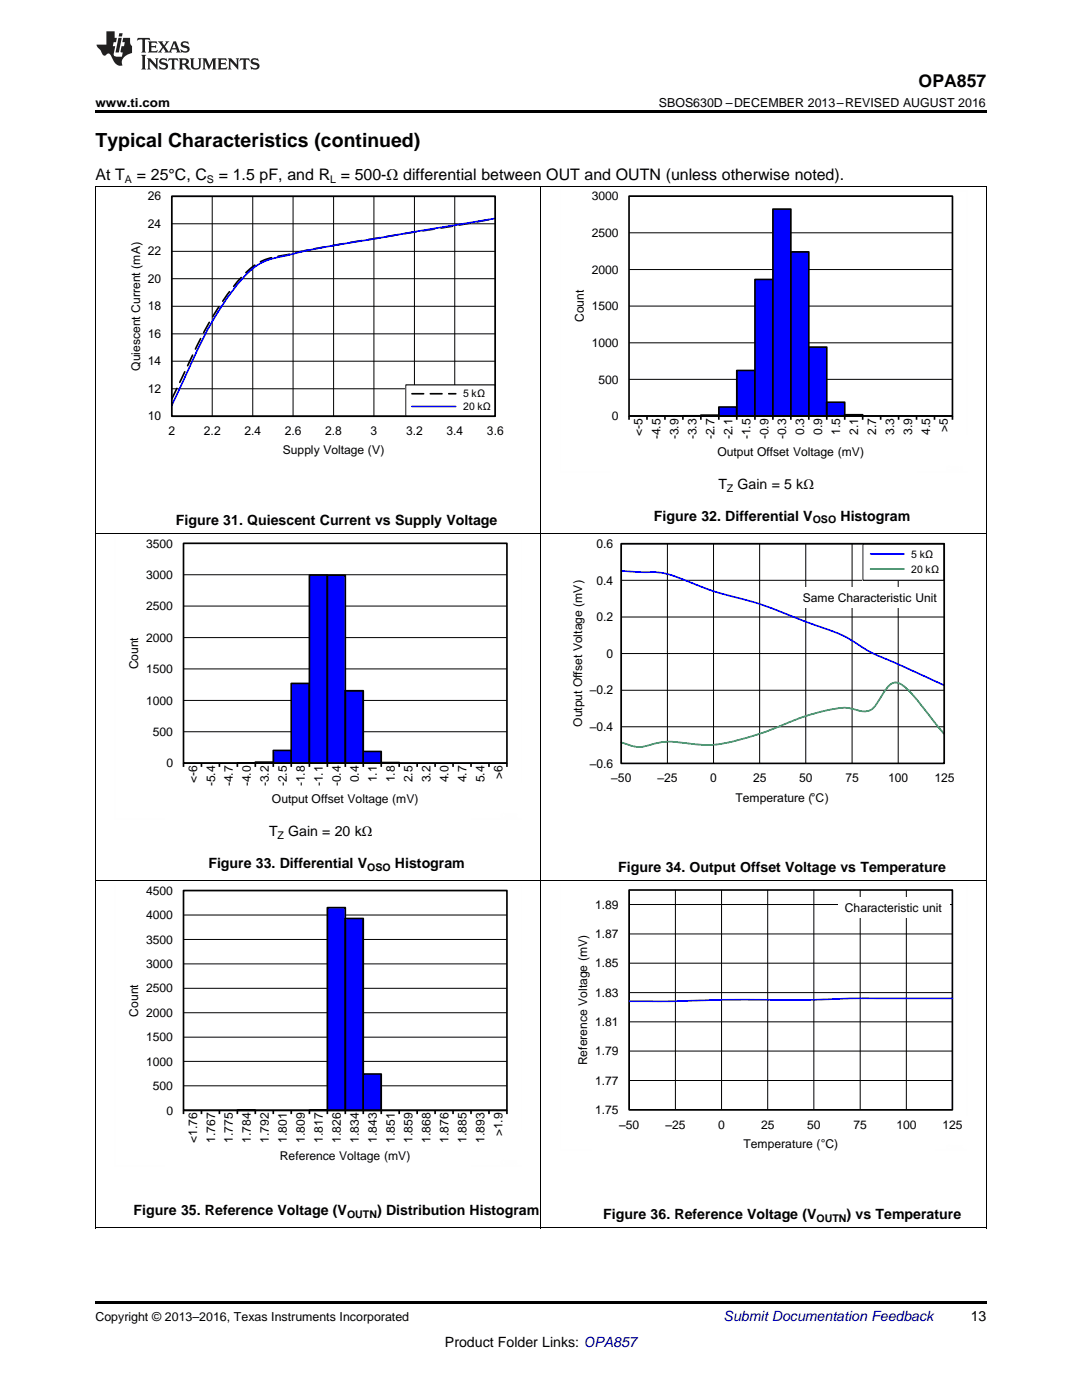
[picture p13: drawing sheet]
<svg xmlns="http://www.w3.org/2000/svg" width="216mm" height="279mm" viewBox="0 0 216 279" stroke-linecap="round" stroke-linejoin="round" font-family="sans-serif">
<defs><g id="words">
<text font-size="3.9" x="19" y="29.3">Typical Characteristics (continued)</text>
<text font-size="3.5" x="183.3" y="17.3">OPA857</text>
<g font-size="3.2">
<text x="19" y="36">At T</text>
<text x="27.3" y="36">= 25°C, C</text>
<text x="43.6" y="36">= 1.5 pF, and R = 500-Ω differential between OUT and OUTN (unless otherwise noted).</text>
</g>
<g font-size="2.8">
<text x="143.4" y="97.5">T</text>
<text x="147.2" y="97.5">Gain = 5 kΩ</text>
<text x="35.1" y="104.8">Figure 31. Quiescent Current vs Supply Voltage</text>
<text x="130.5" y="103.9">Figure 32. Differential V</text>
<text x="167.7" y="103.9">Histogram</text>
<text x="53.7" y="166.8">T</text>
<text x="57.5" y="166.8">Gain = 20 kΩ</text>
<text x="41.6" y="173.2">Figure 33. Differential V</text>
<text x="78.8" y="173.2">Histogram</text>
<text x="123.4" y="174.1">Figure 34. Output Offset Voltage vs Temperature</text>
<text x="26.7" y="242.5">Figure 35. Reference Voltage (V</text>
<text x="75.2" y="242.5">) Distribution Histogram</text>
<text x="120.4" y="243.3">Figure 36. Reference Voltage (V</text>
<text x="168.9" y="243.3">) vs Temperature</text>
<text x="193.7" y="263.6">13</text>
<text x="88.8" y="268.9">Product Folder Links: OPA857</text>
</g>
<text font-size="2.8" fill="#0000c8" x="144.4" y="263.6">Submit Documentation Feedback</text>
<g font-size="2.5">
<text x="19" y="21.4">www.ti.com</text>
<text x="131.5" y="21.4">SBOS630D –DECEMBER 2013–REVISED AUGUST 2016</text>
<text x="19" y="263.6">Copyright © 2013–2016, Texas Instruments Incorporated</text>
</g>
<g font-size="2.4">
<text x="29.5" y="40">26</text>
<text x="118.1" y="40">3000</text>
<text x="29.5" y="45.5">24</text>
<text x="118.1" y="47.3">2500</text>
<text x="29.5" y="51">22</text>
<text x="29.5" y="56.5">20</text>
<text x="118.1" y="54.6">2000</text>
<text x="29.5" y="62">18</text>
<text x="116.5" y="64.3" transform="rotate(-90 116.5 64.3)">Count</text>
<text x="118.1" y="61.9">1500</text>
<text x="29.5" y="67.4">16</text>
<text x="118.1" y="69.2">1000</text>
<text x="27.9" y="74" transform="rotate(-90 27.9 74)">Quiescent Current (mA)</text>
<text x="29.5" y="72.9">14</text>
<text x="119.4" y="76.5">500</text>
<text x="29.5" y="83.9">10</text>
<text x="29.5" y="78.4">12</text>
<text x="122.1" y="83.9">0</text>
<text x="33.6" y="86.8">2</text>
<text x="40.7" y="86.8">2.2</text>
<text x="48.8" y="86.8">2.4</text>
<text x="56.8" y="86.8">2.6</text>
<text x="64.9" y="86.8">2.8</text>
<text x="74" y="86.8">3</text>
<text x="81" y="86.8">3.2</text>
<text x="89.1" y="86.8">3.4</text>
<text x="97.2" y="86.8">3.6</text>
<text x="128.2" y="87" transform="rotate(-90 128.2 87)">&lt;-5</text>
<text x="131.8" y="87.6" transform="rotate(-90 131.8 87.6)">-4.5</text>
<text x="135.4" y="87.6" transform="rotate(-90 135.4 87.6)">-3.9</text>
<text x="139" y="87.6" transform="rotate(-90 139 87.6)">-3.3</text>
<text x="142.6" y="87.6" transform="rotate(-90 142.6 87.6)">-2.7</text>
<text x="146.1" y="87.6" transform="rotate(-90 146.1 87.6)">-2.1</text>
<text x="149.7" y="87.6" transform="rotate(-90 149.7 87.6)">-1.5</text>
<text x="153.3" y="87.6" transform="rotate(-90 153.3 87.6)">-0.9</text>
<text x="156.9" y="87.6" transform="rotate(-90 156.9 87.6)">-0.3</text>
<text x="160.5" y="86.8" transform="rotate(-90 160.5 86.8)">0.3</text>
<text x="164.1" y="86.8" transform="rotate(-90 164.1 86.8)">0.9</text>
<text x="167.7" y="86.8" transform="rotate(-90 167.7 86.8)">1.5</text>
<text x="171.2" y="86.8" transform="rotate(-90 171.2 86.8)">2.1</text>
<text x="174.8" y="86.8" transform="rotate(-90 174.8 86.8)">2.7</text>
<text x="178.4" y="86.8" transform="rotate(-90 178.4 86.8)">3.3</text>
<text x="182" y="86.8" transform="rotate(-90 182 86.8)">3.9</text>
<text x="185.6" y="86.8" transform="rotate(-90 185.6 86.8)">4.5</text>
<text x="189.2" y="86.2" transform="rotate(-90 189.2 86.2)">&gt;5</text>
<text x="56.4" y="90.7">Supply Voltage (V)</text>
<text x="143.2" y="91">Output Offset Voltage (mV)</text>
<text x="29.2" y="109.3">3500</text>
<text x="119" y="109.3">0.6</text>
<text x="29.2" y="115.5">3000</text>
<text x="119" y="116.7">0.4</text>
<text x="29.2" y="121.8">2500</text>
<text x="119" y="124">0.2</text>
<text x="160.2" y="120.2">Same Characteristic Unit</text>
<text x="29.2" y="128.1">2000</text>
<text x="121" y="131.3">0</text>
<text x="27.6" y="133.6" transform="rotate(-90 27.6 133.6)">Count</text>
<text x="29.2" y="134.3">1500</text>
<text x="29.2" y="140.6">1000</text>
<text x="117.7" y="138.6">–0.2</text>
<text x="30.5" y="146.9">500</text>
<text x="116.1" y="145.1" transform="rotate(-90 116.1 145.1)">Output Offset Voltage (mV)</text>
<text x="117.7" y="145.9">–0.4</text>
<text x="33.2" y="153.1">0</text>
<text x="100.3" y="155.5" transform="rotate(-90 100.3 155.5)">&gt;6</text>
<text x="117.7" y="153.2">–0.6</text>
<text x="39.3" y="156.3" transform="rotate(-90 39.3 156.3)">&lt;-6</text>
<text x="42.9" y="156.9" transform="rotate(-90 42.9 156.9)">-5.4</text>
<text x="46.5" y="156.9" transform="rotate(-90 46.5 156.9)">-4.7</text>
<text x="50.1" y="156.9" transform="rotate(-90 50.1 156.9)">-4.0</text>
<text x="53.7" y="156.9" transform="rotate(-90 53.7 156.9)">-3.2</text>
<text x="54.3" y="160.3">Output Offset Voltage (mV)</text>
<text x="57.2" y="156.9" transform="rotate(-90 57.2 156.9)">-2.5</text>
<text x="60.8" y="156.9" transform="rotate(-90 60.8 156.9)">-1.8</text>
<text x="64.4" y="156.9" transform="rotate(-90 64.4 156.9)">-1.1</text>
<text x="68" y="156.9" transform="rotate(-90 68 156.9)">-0.4</text>
<text x="71.6" y="156.1" transform="rotate(-90 71.6 156.1)">0.4</text>
<text x="75.2" y="156.1" transform="rotate(-90 75.2 156.1)">1.1</text>
<text x="78.8" y="156.1" transform="rotate(-90 78.8 156.1)">1.8</text>
<text x="82.3" y="156.1" transform="rotate(-90 82.3 156.1)">2.5</text>
<text x="85.9" y="156.1" transform="rotate(-90 85.9 156.1)">3.2</text>
<text x="89.5" y="156.1" transform="rotate(-90 89.5 156.1)">4.0</text>
<text x="93.1" y="156.1" transform="rotate(-90 93.1 156.1)">4.7</text>
<text x="96.7" y="156.1" transform="rotate(-90 96.7 156.1)">5.4</text>
<text x="122" y="156.1">–50</text>
<text x="131.2" y="156.1">–25</text>
<text x="141.7" y="156.1">0</text>
<text x="146.7" y="160">Temperature (°C)</text>
<text x="150.3" y="156.1">25</text>
<text x="159.5" y="156.1">50</text>
<text x="168.7" y="156.1">75</text>
<text x="177.3" y="156.1">100</text>
<text x="186.4" y="156.1">125</text>
<text x="29.2" y="178.6">4500</text>
<text x="29.2" y="183.4">4000</text>
<text x="118.8" y="181.4">1.89</text>
<text x="168.6" y="182">Characteristic unit</text>
<text x="29.2" y="188.3">3500</text>
<text x="118.8" y="187.2">1.87</text>
<text x="29.2" y="193.2">3000</text>
<text x="118.8" y="193.1">1.85</text>
<text x="27.6" y="202.9" transform="rotate(-90 27.6 202.9)">Count</text>
<text x="29.2" y="202.9">2000</text>
<text x="29.2" y="198.1">2500</text>
<text x="118.8" y="198.9">1.83</text>
<text x="29.2" y="207.8">1500</text>
<text x="118.8" y="204.8">1.81</text>
<text x="29.2" y="212.7">1000</text>
<text x="117.2" y="212.6" transform="rotate(-90 117.2 212.6)">Reference Voltage (mV)</text>
<text x="118.8" y="210.6">1.79</text>
<text x="30.5" y="217.6">500</text>
<text x="118.8" y="216.5">1.77</text>
<text x="33.2" y="222.4">0</text>
<text x="100.3" y="226.8" transform="rotate(-90 100.3 226.8)">&gt;1.9</text>
<text x="118.8" y="222.3">1.75</text>
<text x="123.5" y="225.2">±50</text>
<text x="132.8" y="225.2">±25</text>
<text x="143.3" y="225.2">0</text>
<text x="151.9" y="225.2">25</text>
<text x="161.1" y="225.2">50</text>
<text x="170.3" y="225.2">75</text>
<text x="178.9" y="225.2">100</text>
<text x="188.1" y="225.2">125</text>
<text x="39.3" y="228.2" transform="rotate(-90 39.3 228.2)">&lt;1.76</text>
<text x="42.9" y="228.1" transform="rotate(-90 42.9 228.1)">1.767</text>
<text x="46.5" y="228.1" transform="rotate(-90 46.5 228.1)">1.775</text>
<text x="50.1" y="228.1" transform="rotate(-90 50.1 228.1)">1.784</text>
<text x="53.7" y="228.1" transform="rotate(-90 53.7 228.1)">1.792</text>
<text x="55.8" y="231.5">Reference Voltage (mV)</text>
<text x="57.2" y="228.1" transform="rotate(-90 57.2 228.1)">1.801</text>
<text x="60.8" y="228.1" transform="rotate(-90 60.8 228.1)">1.809</text>
<text x="64.4" y="228.1" transform="rotate(-90 64.4 228.1)">1.817</text>
<text x="68" y="228.1" transform="rotate(-90 68 228.1)">1.826</text>
<text x="71.6" y="228.1" transform="rotate(-90 71.6 228.1)">1.834</text>
<text x="75.2" y="228.1" transform="rotate(-90 75.2 228.1)">1.843</text>
<text x="78.8" y="228.1" transform="rotate(-90 78.8 228.1)">1.851</text>
<text x="82.3" y="228.1" transform="rotate(-90 82.3 228.1)">1.859</text>
<text x="85.9" y="228.1" transform="rotate(-90 85.9 228.1)">1.868</text>
<text x="89.5" y="228.1" transform="rotate(-90 89.5 228.1)">1.876</text>
<text x="93.1" y="228.1" transform="rotate(-90 93.1 228.1)">1.885</text>
<text x="96.7" y="228.1" transform="rotate(-90 96.7 228.1)">1.893</text>
<text x="148.3" y="229.1">Temperature (ÉC)</text>
</g>
<g font-size="2.1">
<text x="24.9" y="36.6">A</text>
<text x="41.3" y="36.6">S</text>
<text x="65.9" y="36.6">L</text>
<text x="92.4" y="79.3">5 kΩ</text>
<text x="92.4" y="81.9">20 kΩ</text>
<text x="145.1" y="98.1">Z</text>
<text x="162.2" y="104.5">OSO</text>
<text x="181.8" y="111.3">5 kΩ</text>
<text x="181.8" y="114.3">20 kΩ</text>
<text x="55.4" y="167.4">Z</text>
<text x="73.3" y="173.7">OSO</text>
<text x="69.3" y="243">OUTN</text>
<text x="162.9" y="243.9">OUTN</text>
</g>
</g></defs>
<path d="M19 259.7h177.8v.5h-177.8z" fill="#000"/>
<g fill="none" stroke="#000" stroke-width=".2">
<path d="M19.1 175.8v69.3M36.6 177.7h64.5M107.9 175.8v69.3M196.8 175.8v69.3M36.6 197.2h64.5M36.6 192.4h64.5M36.6 187.5h64.5M36.6 182.6h64.5M36.6 216.7h64.5M36.6 211.8h64.5M36.6 207h64.5M36.6 202.1h64.5"/>
<path d="M19 245.1h177.8"/>
</g>
<path d="M36.6 177.7h64.6v43.9h-64.6zM47.4 221.6h3.5zM61.7 221.6h3.6z" fill="none" stroke="#000" stroke-width=".33"/>
<path d="M47.4 221.6h3.5M61.7 221.6h3.6" fill="none" stroke="#00f" stroke-width=".2"/>
<path d="M65.3 181.1h3.6v40.5h-3.6z" fill-rule="evenodd" fill="#00f"/>
<path d="M65.3 181.1h3.6v40.5h-3.6z" fill="none" stroke="#000" stroke-width=".33"/>
<path d="M68.9 183.3h3.6v38.3h-3.6z" fill-rule="evenodd" fill="#00f"/>
<path d="M68.9 183.3h3.6v38.3h-3.6z" fill="none" stroke="#000" stroke-width=".33"/>
<path d="M72.5 214.3h3.6v7.3h-3.6z" fill-rule="evenodd" fill="#00f"/>
<g fill="none" stroke="#000" stroke-width=".33">
<path d="M125.5 177.6h64.5v43.9h-64.5zM72.5 214.3h3.6v7.3h-3.6zM36.6 222.3v-.7h64.6v.7M40.2 221.6v.7M43.8 221.6v.7M47.4 221.6v.7M50.9 221.6v.7M54.5 221.6v.7M58.1 221.6v.7M61.7 221.6v.7M65.3 221.6v.7M68.9 221.6v.7"/>
<path d="M72.5 221.6v.7M76.1 221.6v.7M79.7 221.6v.7M83.2 221.6v.7M86.8 221.6v.7M90.4 221.6v.7M94 221.6v.7M97.6 221.6v.7"/>
</g>
<path d="M22.9 176.7v56M35.4 176.7h68.7M104.1 176.7v48.7M111.8 176.5v53.1M124.2 176.5h68.8M193 176.5v46.1M22.9 232.7h10M94.1 232.7h10M111.8 229.6h6.3M186.7 229.6h6.3" fill="none" stroke="#fefefe" stroke-width=".2" stroke-dasharray=".4 .1" stroke-linecap="butt"/>
<g fill="none" stroke="#000" stroke-width=".2">
<path d="M125.6 177.6v43.9h64.5v-43.9M134.8 177.6v43.9M144 177.6v43.9M153.2 177.6v43.9M162.4 177.6v43.9M171.6 177.6v43.9M180.9 177.6v43.9M125.6 198.1h64.5M125.6 192.2h64.5M125.6 186.4h64.5M125.6 180.5h64.5M125.6 215.6h64.5"/>
<path d="M125.6 209.8h64.5M125.6 203.9h64.5"/>
</g>
<path d="M190 199.3l-18.7-.1-9.8 .3h-16.6l-11 .3h-8.4" fill="none" stroke="#00f" stroke-width=".33"/>
<path d="M167.3 179h22.2v4.1h-22.2z" fill-rule="evenodd" fill="#fff"/>
<path d="M19.1 106.5v69.3M36.6 114.7h64.5M36.6 108.5h64.5M107.9 106.5v69.3M196.8 106.5v69.3M36.6 139.8h64.5M36.6 133.5h64.5M36.6 127.2h64.5M36.6 121h64.5M36.6 146h64.5M19 175.8h177.8" fill="none" stroke="#000" stroke-width=".2"/>
<path d="M36.6 108.4h64.6v43.9h-64.6zM47.4 152.3h3.5zM50.9 152.1h3.6v.2h-3.6z" fill="none" stroke="#000" stroke-width=".33"/>
<path d="M47.4 152.3h3.5" fill="none" stroke="#00f" stroke-width=".2"/>
<path d="M50.9 152.2h3.6" fill="none" stroke="#00f" stroke-width=".21"/>
<path d="M54.5 149.8h3.6v2.5h-3.6z" fill-rule="evenodd" fill="#00f"/>
<path d="M54.5 149.8h3.6v2.5h-3.6z" fill="none" stroke="#000" stroke-width=".33"/>
<path d="M58.1 136.4h3.6v15.9h-3.6z" fill-rule="evenodd" fill="#00f"/>
<path d="M58.1 136.4h3.6v15.9h-3.6z" fill="none" stroke="#000" stroke-width=".33"/>
<path d="M61.7 114.8h3.6v37.5h-3.6z" fill-rule="evenodd" fill="#00f"/>
<path d="M61.7 114.8h3.6v37.5h-3.6z" fill="none" stroke="#000" stroke-width=".33"/>
<path d="M65.3 114.8h3.6v37.5h-3.6z" fill-rule="evenodd" fill="#00f"/>
<path d="M65.3 114.8h3.6v37.5h-3.6z" fill="none" stroke="#000" stroke-width=".33"/>
<path d="M68.9 137.8h3.6v14.5h-3.6z" fill-rule="evenodd" fill="#00f"/>
<path d="M68.9 137.8h3.6v14.5h-3.6z" fill="none" stroke="#000" stroke-width=".33"/>
<path d="M72.5 150h3.6v2.3h-3.6z" fill-rule="evenodd" fill="#00f"/>
<g fill="none" stroke="#000" stroke-width=".33">
<path d="M36.6 153.1v-.8h64.6v.8M40.2 152.3v.8M43.8 152.3v.8M47.4 152.3v.8M50.9 152.3v.8M54.5 152.3v.8M58.1 152.3v.8M61.7 152.3v.8M65.3 152.3v.8M68.9 152.3v.8M72.5 150h3.6v2.3h-3.6zM72.5 152.3v.8"/>
<path d="M76.1 152.2h3.6v.1h-3.6zM76.1 152.3v.8M79.7 152.3v.8M83.2 152.3v.8M86.8 152.3v.8M90.4 152.3v.8M94 152.3v.8M97.6 152.3v.8"/>
</g>
<path d="M76.1 152.2h3.6" fill="none" stroke="#00f" stroke-width=".2"/>
<path d="M22.9 107.4v56.1M35.4 107.4h68.7M104.1 107.4v48.7M22.9 163.4h10M94.1 163.4h10" fill="none" stroke="#fefefe" stroke-width=".2" stroke-dasharray=".4 .1" stroke-linecap="butt"/>
<path d="M124 108.5h64.4v43.9h-64.4zM124 115.8h64.4M133.2 108.5v43.9M142.4 108.5v43.9M151.6 108.5v43.9M160.8 108.5v43.9M170 108.5v43.9M179.2 108.5v43.9M124 137.8h64.4M124 130.4h64.4M124 123.1h64.4M124 145h64.4" fill="none" stroke="#000" stroke-width=".2"/>
<path d="M124 113.9l3.6 .3a17.8 17.8 0 0 1 9.9 1.9 79.9 79.9 0 0 0 13.2 4.1l12.7 4.8a29.1 29.1 0 0 1 9.6 4.8l15.4 7" fill="none" stroke="#00f" stroke-width=".33"/>
<path d="M188.4 146.5l-1.6-1.9a59.8 59.8 0 0 0-6.3-7.5 2.11 2.11 0 0 0-3.2-.1l-1.6 2.2a6.3 6.3 0 0 1-2 2.5 6.1 6.1 0 0 1-4-.3 18.4 18.4 0 0 0-7.1 1l-3.5 1.1a62.6 62.6 0 0 1-16.7 5.1 57.8 57.8 0 0 1-8.5-.6 20.6 20.6 0 0 0-5.7 1 8.5 8.5 0 0 1-4.2-.8" fill="none" stroke="#00a54f" stroke-width=".33"/>
<path d="M172.2 108.5h16.2v7.3h-16.2z" fill-rule="evenodd" fill="#fff"/>
<path d="M172.2 108.5h16.2v7.3h-16.2z" fill="none" stroke="#000" stroke-width=".2"/>
<path d="M173.7 110.5h6.7" fill="none" stroke="#00f" stroke-width=".33"/>
<path d="M173.7 113.6h6.7" fill="none" stroke="#00a54f" stroke-width=".33"/>
<path d="M114.3 160.5h2.2M185.1 160.5h5.4" fill="none" stroke="#fff" stroke-width=".2" stroke-dasharray=".4 .2" stroke-linecap="butt"/>
<path d="M158.9 117.3h28.7v4h-28.7z" fill-rule="evenodd" fill="#fff"/>
<path d="M125.5 39.1h64.6v43.9h-64.6zM136.3 83h3.5zM139.8 82.9h3.6v.1h-3.6zM124 108.5h64.4v43.9h-64.4z" fill="none" stroke="#000" stroke-width=".33"/>
<path d="M19.1 37.3v69.2M107.9 37.3v69.2M125.5 39.2h64.5M196.8 37.3v69.2M125.5 53.8h64.5M125.5 46.5h64.5M125.5 75.7h64.5M125.5 68.4h64.5M125.5 61.1h64.5M19 106.5h177.8" fill="none" stroke="#000" stroke-width=".2"/>
<path d="M136.3 83h3.5M139.8 82.9h3.6" fill="none" stroke="#00f" stroke-width=".2"/>
<path d="M143.4 81.2h3.6v1.8h-3.6z" fill-rule="evenodd" fill="#00f"/>
<path d="M143.4 81.2h3.6v1.8h-3.6z" fill="none" stroke="#000" stroke-width=".33"/>
<path d="M147 73.9h3.6v9.1h-3.6z" fill-rule="evenodd" fill="#00f"/>
<path d="M147 73.9h3.6v9.1h-3.6z" fill="none" stroke="#000" stroke-width=".33"/>
<path d="M150.6 55.8h3.6v27.2h-3.6z" fill-rule="evenodd" fill="#00f"/>
<path d="M150.6 55.8h3.6v27.2h-3.6z" fill="none" stroke="#000" stroke-width=".33"/>
<path d="M154.2 41.7h3.6v41.3h-3.6z" fill-rule="evenodd" fill="#00f"/>
<path d="M154.2 41.7h3.6v41.3h-3.6z" fill="none" stroke="#000" stroke-width=".33"/>
<path d="M157.8 50.3h3.6v32.7h-3.6z" fill-rule="evenodd" fill="#00f"/>
<path d="M157.8 50.3h3.6v32.7h-3.6z" fill="none" stroke="#000" stroke-width=".33"/>
<path d="M161.4 69.3h3.6v13.7h-3.6z" fill-rule="evenodd" fill="#00f"/>
<path d="M161.4 69.3h3.6v13.7h-3.6z" fill="none" stroke="#000" stroke-width=".33"/>
<path d="M165 80.3h3.6v2.7h-3.6z" fill-rule="evenodd" fill="#00f"/>
<g fill="none" stroke="#000" stroke-width=".33">
<path d="M125.5 83.8v-.8h64.6v.8M129.1 83v.8M132.7 83v.8M136.3 83v.8M139.8 83v.8M143.4 83v.8M147 83v.8M150.6 83v.8M154.2 83v.8M157.8 83v.8M161.4 83v.8M165 80.3h3.6v2.7h-3.6z"/>
<path d="M165 83v.8M168.6 82.8h3.5v.2h-3.5zM168.6 83v.8M172.1 83v.8M175.7 83v.8M179.3 83v.8M182.9 83v.8M186.5 83v.8"/>
</g>
<path d="M168.6 82.9h3.5" fill="none" stroke="#00f" stroke-width=".25"/>
<path d="M111.8 38.1v56.1M124.3 38.1h68.7M193 38.1v48.7M111.8 94.1h10M183 94.1h10" fill="none" stroke="#fefefe" stroke-width=".2" stroke-dasharray=".4 .1" stroke-linecap="butt"/>
<g fill="none" stroke="#000" stroke-width=".2">
<path d="M34.3 39.2h64.5v43.8h-64.5zM42.3 39.2v43.8M50.4 39.2v43.8M58.5 39.2v43.8M66.6 39.2v43.8M74.6 39.2v43.8M82.7 39.2v43.8M90.7 39.2v43.8M34.3 55.6h64.5M34.3 50.2h64.5M34.3 44.7h64.5M34.3 77.6h64.5"/>
<path d="M34.3 72.1h64.5M34.3 66.6h64.5M34.3 61.1h64.5"/>
</g>
<path d="M34.3 79.6l3.1-6.5a64.3 64.3 0 0 1 11.5-18.6 11.4 11.4 0 0 1 7.8-3.6l4.5-1 6.2-1.1 23.3-3.7 8.1-1.5" fill="none" stroke="#000" stroke-width=".33" stroke-dasharray="2.3 1.3"/>
<path d="M98.8 43.6l-26 4.4a148.6 148.6 0 0 0-19.7 4 16.2 16.2 0 0 0-6.4 5.5 76.9 76.9 0 0 0-9.3 16.7l-3.1 6.7" fill="none" stroke="#00f" stroke-width=".33"/>
<path d="M81 76.8h17.8v6.3h-17.8z" fill-rule="evenodd" fill="#fff"/>
<path d="M19 37.2h177.8M81 76.8h17.8v6.3h-17.8z" fill="none" stroke="#000" stroke-width=".2"/>
<path d="M82.2 78.6h8.7" fill="none" stroke="#000" stroke-width=".33" stroke-dasharray="2.3 1.3"/>
<path d="M82.2 81.1h8.7" fill="none" stroke="#00f" stroke-width=".33"/>
<path d="M26.1 91.2h.7M95.4 91.2h5.5" fill="none" stroke="#fff" stroke-width=".2" stroke-dasharray=".4 .2" stroke-linecap="butt"/>
<path d="M34.3 39.2h64.5v43.9h-64.5z" fill="none" stroke="#000" stroke-width=".33"/>
<path d="M19 22h177.8v.5h-177.8z" fill="#000"/>
<g fill="#231f20">
<path d="M27.5 7.6l-.1 .5 .4-.2h.6v.1v2.1l-.2 .4h1l-.3-.4v-2.1l.1-.1h.5l.5 .2-.2-.5zM29.5 8.3l.2 .3v1.5l-.2 .4h1.8l.2-.6a1.04 1.04 0 0 1-1.3 .2v-.7h.6l.3 .2v-.6l-.3 .2h-.6v-.6l.8-.1 .4 .3-.2-.5zM31.5 8.3l.9 1.1-.9 1.1h.8l-.2-.2 .5-.7 .4 .7-.2 .2h1.5l-.1-.2 .1-.4h.9l.1 .4-.2 .2h1l-.3-.3-.7-1.9h-.5l-.9 2-.8-1 .9-1h-.8l.1 .3-.3 .5-.4-.6 .2-.2zM34.7 8.6l.4 1h-.7zM36.3 8.4a.63 .63 0 0 0-.2 .7 .63 .63 0 0 0 .6 .4l.6 .2 .1 .2a.75 .75 0 0 1-.7 .4 .75 .75 0 0 1-.6-.5l.1 .7 .1-.1a1.11 1.11 0 0 0 1.5-.6 1.13 1.13 0 0 0-1.2-.8l-.1-.4a1.04 1.04 0 0 1 1.2 .2l-.2-.5-.1 .1-.5-.2zM28.2 10.9l.2 .4v2.2l-.2 .4h1l-.3-.4v-2.2l.3-.4zM29.3 11.6l.3 .4v1.5l-.3 .4h.8l-.2-.4v-1.3l1.5 1.7v-1.9l.2-.4h-.7l.2 .4v.9l-1.1-1.3zM32 11.8a.62 .62 0 0 0-.2 .7 .62 .62 0 0 0 .6 .4l.6 .1 .1 .3a.76 .76 0 0 1-.7 .3 .76 .76 0 0 1-.6-.4l.1 .7 .1-.1a1.11 1.11 0 0 0 1.5-.6 1.13 1.13 0 0 0-1.2-.8l-.1-.4a1.04 1.04 0 0 1 1.2 .2l-.2-.6-.1 .1-.5-.1zM33.7 11.6l-.2 .6a.61 .61 0 0 1 .8-.3v1.6l-.2 .4h.9l-.2-.4v-1.6a.63 .63 0 0 1 .8 .3l-.2-.6zM35.6 11.6l.3 .4v1.5l-.3 .4h1l-.2-.2v-.8l.5 .2a.76 .76 0 0 0 1.2 .7l-1-1a.58 .58 0 0 0 .6-.5 .58 .58 0 0 0-.5-.6zM36.4 11.9h.1a.45 .45 0 0 1 .5 .1 .45 .45 0 0 1 .1 .5l-.7 .2zM37.9 11.6l.2 .2a2.17 2.17 0 0 0 .3 1.9 .99 .99 0 0 0 1.6-.6v-1.1l.2-.4h-.7l.2 .2a1.92 1.92 0 0 1-.2 1.8 .6 .6 0 0 1-.9-.5v-1.1l.2-.4zM40.4 11.6l.2 .4v1.5l-.2 .4h.7l-.2-.4v-1.4l.8 1.8 .8-1.8v1.4l-.2 .4h.9l-.2-.4v-1.5l.2-.4h-.8l-.6 1.5-.6-1.5zM43.4 11.6l.2 .4v1.5l-.2 .4h1.8l.2-.6a1.04 1.04 0 0 1-1.3 .1v-.6h.5l.4 .2v-.6l-.4 .2h-.5v-.7h.8l.3 .3-.1-.6zM45.5 11.6l.2 .4v1.5l-.2 .4h.7l-.2-.4v-1.3l1.5 1.7v-1.9l.2-.4h-.7l.2 .4v.9l-1.1-1.3zM47.9 11.6l-.1 .6a.61 .61 0 0 1 .8-.3v1.6l-.3 .4h1l-.3-.4 .1-1.6a.63 .63 0 0 1 .7 .3l-.1-.6zM50.2 11.8a.62 .62 0 0 0-.2 .7 .62 .62 0 0 0 .6 .4l.6 .1 .2 .3a.76 .76 0 0 1-.8 .3 .76 .76 0 0 1-.6-.4l.1 .7 .2-.1a1.11 1.11 0 0 0 1.5-.6 1.13 1.13 0 0 0-1.3-.8l-.1-.4a1.04 1.04 0 0 1 1.2 .2l-.1-.6-.2 .1-.5-.1z"/>
<path d="M21.2 6.3v2.6h-1.9l.1 .4 .7 .9a.91 .91 0 0 0 1 .8 .56 .56 0 0 1 .5-.3 .56 .56 0 0 1 .5 .3l.4 .8a1.53 1.53 0 0 0 1.9 1.2 1.54 1.54 0 0 1 1-2.1l.9-.3v-1.4a1.52 1.52 0 0 1-.3-1.6h-1.4l-.2 .8h.5l-.2 .8h-.4l-.2 1v.2l.4 .1-.2 .8a1.93 1.93 0 0 1-1.6-.3l.3-1.8h-.5l.2-.8h.4l.2-.8h-.4v-1.3zM23.6 7.6l-.6 2.9h.7l.6-2.9zM23.8 6.6l-.1 .7h.6l.2-.7z"/>
</g>
<use href="#words"/>
</svg>
